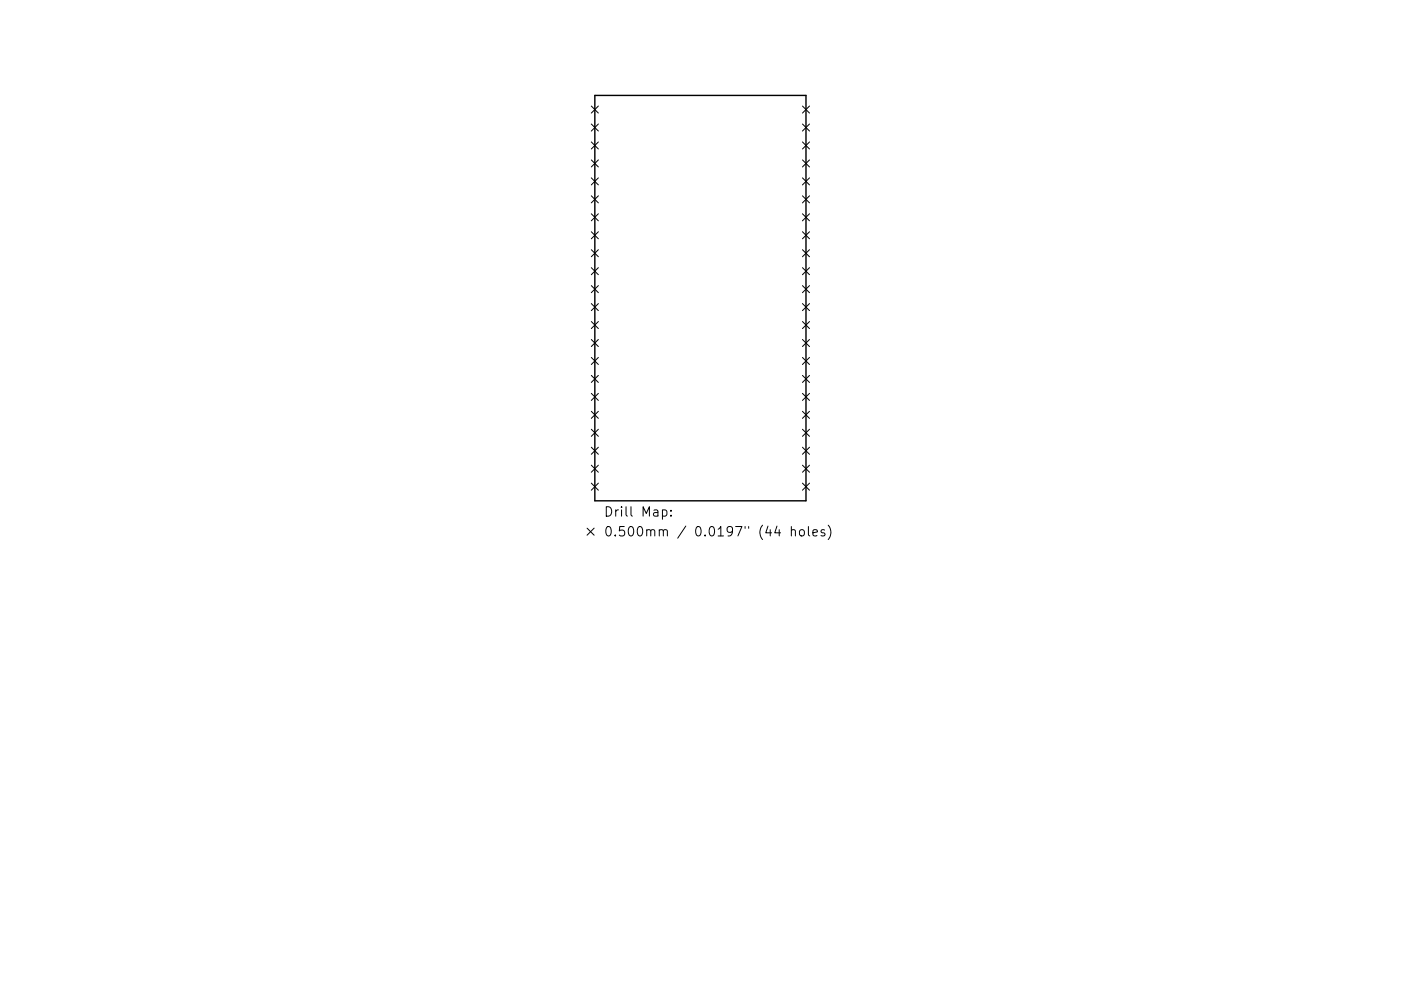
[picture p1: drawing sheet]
<svg xmlns="http://www.w3.org/2000/svg" width="297mm" height="210mm" viewBox="0 0 297 210" stroke-linecap="round" stroke-linejoin="round" font-family="sans-serif">
<defs><g id="words">
<g font-size="2.8">
<text x="128" y="109.6">Drill Map:</text>
<text x="128" y="113.8">0.500mm / 0.0197&quot; (44 holes)</text>
</g>
</g></defs>
<path d="M126.1 20.2h44.8v86.1h-44.8z" fill="none" stroke="#000" stroke-width=".3"/>
<g fill="none" stroke="#000" stroke-width=".21">
<path d="M125.4 22.5l1.5 1.5M125.4 26.3l1.5 1.5M125.4 30.1l1.5 1.5M125.4 33.9l1.5 1.5M125.4 37.7l1.5 1.5M126.9 22.5l-1.5 1.5M126.9 26.3l-1.5 1.5M126.9 30.1l-1.5 1.5M126.9 33.9l-1.5 1.5M126.9 37.7l-1.5 1.5M170.1 22.5l1.5 1.5M170.1 26.3l1.5 1.5"/>
<path d="M170.1 30.1l1.5 1.5M170.1 33.9l1.5 1.5M170.1 37.7l1.5 1.5M171.6 22.5l-1.5 1.5M171.6 26.3l-1.5 1.5M171.6 30.1l-1.5 1.5M171.6 33.9l-1.5 1.5M171.6 37.7l-1.5 1.5M125.4 41.5l1.5 1.5M125.4 45.4l1.5 1.5M125.4 49.2l1.5 1.5M125.4 53l1.5 1.5"/>
<path d="M125.4 56.8l1.5 1.5M126.9 41.5l-1.5 1.5M126.9 45.4l-1.5 1.5M126.9 49.2l-1.5 1.5M126.9 53l-1.5 1.5M126.9 56.8l-1.5 1.5M170.1 41.5l1.5 1.5M170.1 45.4l1.5 1.5M170.1 49.2l1.5 1.5M170.1 53l1.5 1.5M170.1 56.8l1.5 1.5M171.6 41.5l-1.5 1.5"/>
<path d="M171.6 45.4l-1.5 1.5M171.6 49.2l-1.5 1.5M171.6 53l-1.5 1.5M171.6 56.8l-1.5 1.5M125.4 60.6l1.5 1.5M125.4 64.4l1.5 1.5M125.4 68.2l1.5 1.5M125.4 72l1.5 1.5M125.4 75.8l1.5 1.5M125.4 79.6l1.5 1.5M126.9 60.6l-1.5 1.5M126.9 64.4l-1.5 1.5"/>
<path d="M126.9 68.2l-1.5 1.5M126.9 72l-1.5 1.5M126.9 75.8l-1.5 1.5M126.9 79.6l-1.5 1.5M170.1 60.6l1.5 1.5M170.1 64.4l1.5 1.5M170.1 68.2l1.5 1.5M170.1 72l1.5 1.5M170.1 75.8l1.5 1.5M170.1 79.6l1.5 1.5M171.6 60.6l-1.5 1.5M171.6 64.4l-1.5 1.5"/>
<path d="M171.6 68.2l-1.5 1.5M171.6 72l-1.5 1.5M171.6 75.8l-1.5 1.5M171.6 79.6l-1.5 1.5M125.4 83.5l1.5 1.5M125.4 87.3l1.5 1.5M125.4 91.1l1.5 1.5M125.4 94.9l1.5 1.5M125.4 98.7l1.5 1.5M126.9 83.5l-1.5 1.5M126.9 87.3l-1.5 1.5M126.9 91.1l-1.5 1.5"/>
<path d="M126.9 94.9l-1.5 1.5M126.9 98.7l-1.5 1.5M170.1 83.5l1.5 1.5M170.1 87.3l1.5 1.5M170.1 91.1l1.5 1.5M170.1 94.9l1.5 1.5M170.1 98.7l1.5 1.5M171.6 83.5l-1.5 1.5M171.6 87.3l-1.5 1.5M171.6 91.1l-1.5 1.5M171.6 94.9l-1.5 1.5M171.6 98.7l-1.5 1.5"/>
<path d="M124.5 112.1l1.5 1.5M125.4 102.5l1.5 1.5M126 112.1l-1.5 1.5M126.9 102.5l-1.5 1.5M140.4 108.3l.6-.1 .4 .4v.5l-.2 .3h-.8M142.3 109.3v.2M142.3 108.3v.2M164.7 111.6l-.4 1.4h1.2M167.8 112.6a.5 .5 0 0 1 .8 .1v1M167.8 111.7v2M169.6 112.6l.1-.1a.54 .54 0 0 1 .8 .3v.5a.54 .54 0 0 1-.5 .4 .54 .54 0 0 1-.5-.4zM170.1 102.5l1.5 1.5"/>
<path d="M171.4 111.7v1.7l.3 .3M171.6 102.5l-1.5 1.5M172.4 113l.9-.1-.1-.4-.6-.1-.2 .3v.9h.8M174.8 112.5l-.4-.1-.3 .3 .1 .2 .6 .2v.5h-.7M175.6 111.4a2.29 2.29 0 0 1 0 3.1"/>
</g>
<use href="#words"/>
</svg>
